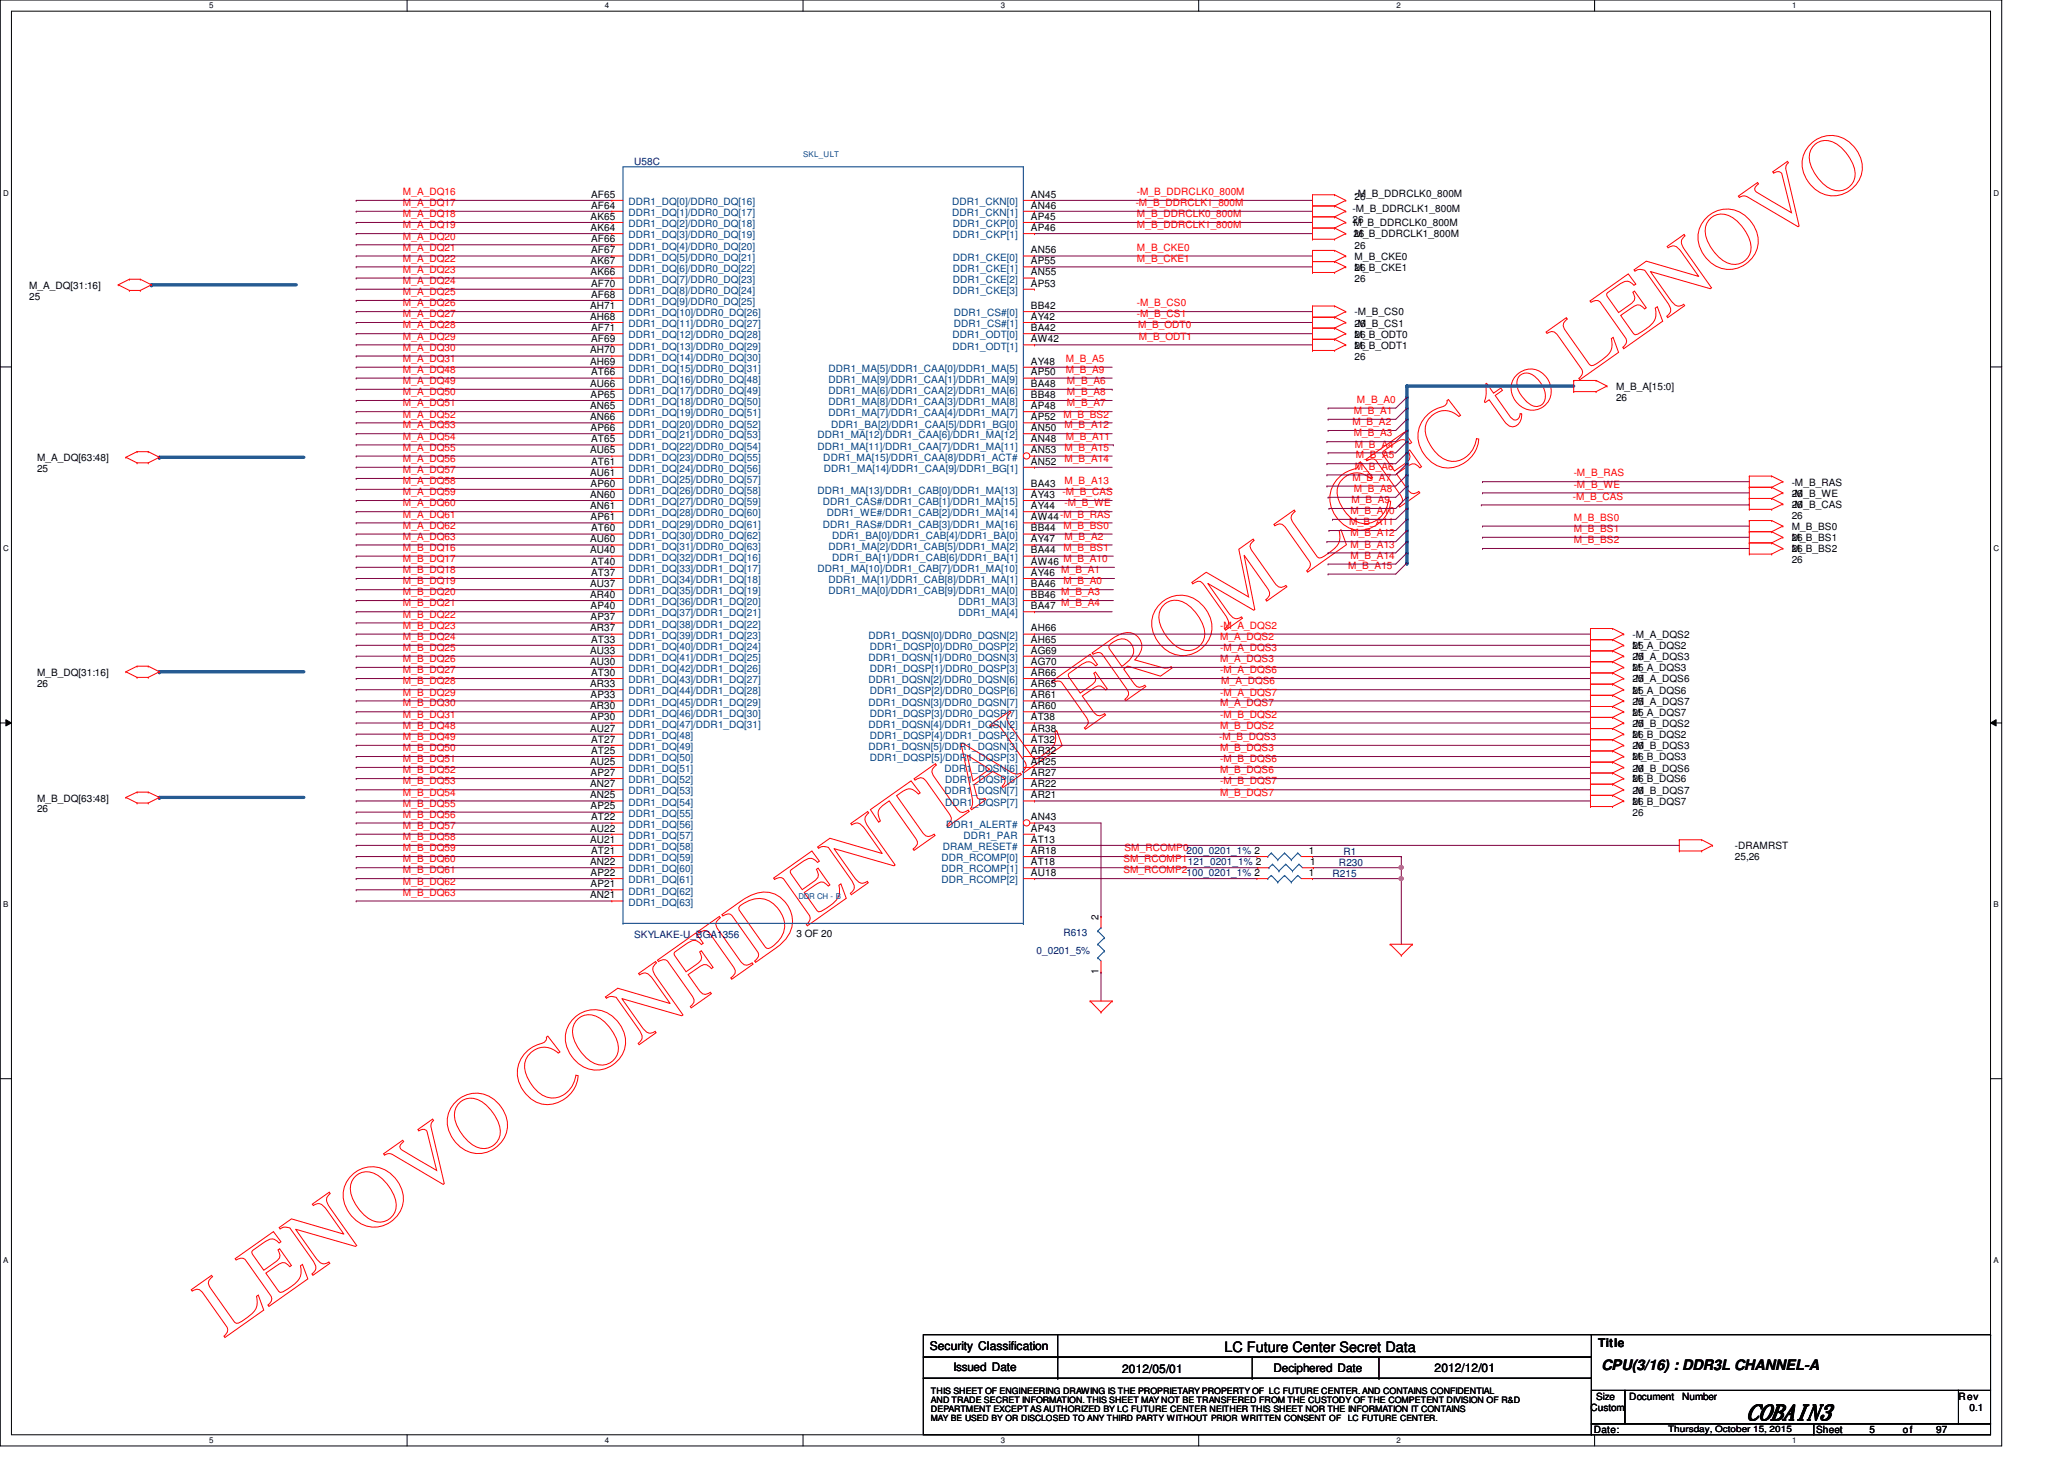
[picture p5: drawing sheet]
<svg xmlns="http://www.w3.org/2000/svg" width="297mm" height="210mm" viewBox="0 0 297 210" stroke-linecap="round" stroke-linejoin="round" font-family="sans-serif">
<defs><g id="words">
<text font-size="12.7" fill="#f00" x="32.2" y="192.5" transform="rotate(-35 32.2 192.5)">LENOVO CONFIDENTIAL FROM LCFC to LENOVO</text>
<text font-size="3.2" x="251.4" y="204.2">COBAIN3</text>
<g font-size="2.1">
<text x="176.2" y="194.4">LC Future Center Secret Data</text>
<text x="230.5" y="197.1">CPU(3/16) : DDR3L CHANNEL-A</text>
</g>
<g font-size="1.7">
<text x="133.8" y="194.3">Security Classification</text>
<text x="137.2" y="197.2">Issued Date</text>
<text x="161.5" y="197.5">2012/05/01</text>
<text x="183.3" y="197.4">Deciphered Date</text>
<text x="206.5" y="197.3">2012/12/01</text>
<text x="230" y="193.8">Title</text>
</g>
<g font-size="1.4" fill="#000080">
<text x="91.3" y="23.7">U58C</text>
<text x="192.7" y="124.6">R230</text>
<text x="193.3" y="123">R1</text>
<text x="170.8" y="126">100_0201_1% 2</text>
<text x="191.8" y="126.2">R215</text>
<text x="91.3" y="135">SKYLAKE-U_BGA1356</text>
<text x="149.2" y="137.2">0_0201_5%</text>
<text x="153" y="134.7">R613</text>
</g>
<g font-size="1.4" fill="#f00">
<text x="58" y="29.6">M_A_DQ17</text>
<text x="58" y="28.1">M_A_DQ16</text>
<text x="163.4" y="29.6">-M_B_DDRCLK1_800M</text>
<text x="163.6" y="28.1">-M_B_DDRCLK0_800M</text>
<text x="58" y="34.5">M_A_DQ20</text>
<text x="58" y="32.9">M_A_DQ19</text>
<text x="58" y="31.2">M_A_DQ18</text>
<text x="163.6" y="31.2">M_B_DDRCLK0_800M</text>
<text x="163.6" y="32.9">M_B_DDRCLK1_800M</text>
<text x="58" y="37.6">M_A_DQ22</text>
<text x="58" y="36.1">M_A_DQ21</text>
<text x="58" y="40.9">M_A_DQ24</text>
<text x="58" y="39.2">M_A_DQ23</text>
<text x="163.6" y="36.1">M_B_CKE0</text>
<text x="163.6" y="37.6">M_B_CKE1</text>
<text x="58" y="45.6">M_A_DQ27</text>
<text x="58" y="44.1">M_A_DQ26</text>
<text x="58" y="42.5">M_A_DQ25</text>
<text x="58" y="47.2">M_A_DQ28</text>
<text x="163.6" y="44.1">-M_B_CS0</text>
<text x="163.6" y="45.6">-M_B_CS1</text>
<text x="163.8" y="47.2">M_B_ODT0</text>
<text x="58" y="52.1">M_A_DQ31</text>
<text x="58" y="50.5">M_A_DQ30</text>
<text x="58" y="48.9">M_A_DQ29</text>
<text x="58" y="53.6">M_A_DQ48</text>
<text x="153.4" y="52.1">M_B_A5</text>
<text x="153.4" y="53.6">M_B_A9</text>
<text x="163.9" y="48.9">M_B_ODT1</text>
<text x="58" y="58.5">M_A_DQ51</text>
<text x="58" y="56.9">M_A_DQ50</text>
<text x="58" y="55.2">M_A_DQ49</text>
<text x="153.5" y="56.9">M_B_A8</text>
<text x="153.5" y="58.5">M_B_A7</text>
<text x="153.5" y="55.2">M_B_A6</text>
<text x="194.8" y="59.6">M_B_A1</text>
<text x="195.3" y="58">M_B_A0</text>
<text x="58" y="60.1">M_A_DQ52</text>
<text x="58" y="64.9">M_A_DQ55</text>
<text x="58" y="63.2">M_A_DQ54</text>
<text x="58" y="61.6">M_A_DQ53</text>
<text x="153" y="60.1">M_B_BS2</text>
<text x="153.2" y="61.6">M_B_A12</text>
<text x="153.2" y="64.9">M_B_A15</text>
<text x="153.4" y="63.2">M_B_A11</text>
<text x="194.6" y="61.2">M_B_A2</text>
<text x="194.8" y="62.8">M_B_A3</text>
<text x="195" y="64.4">M_B_A4</text>
<text x="195.1" y="66">M_B_A5</text>
<text x="58" y="68.1">M_A_DQ57</text>
<text x="58" y="66.5">M_A_DQ56</text>
<text x="58" y="71.2">M_A_DQ59</text>
<text x="58" y="69.6">M_A_DQ58</text>
<text x="152.9" y="71.2">-M_B_CAS</text>
<text x="153.2" y="69.6">M_B_A13</text>
<text x="153.2" y="66.5">M_B_A14</text>
<text x="194.6" y="69.2">M_B_A7</text>
<text x="194.8" y="70.8">M_B_A8</text>
<text x="195" y="67.6">M_B_A6</text>
<text x="226.4" y="71.9">-M_B_CAS</text>
<text x="226.5" y="70.1">-M_B_WE</text>
<text x="226.5" y="68.5">-M_B_RAS</text>
<text x="58" y="77.6">M_A_DQ63</text>
<text x="58" y="76.1">M_A_DQ62</text>
<text x="58" y="74.5">M_A_DQ61</text>
<text x="58" y="72.9">M_A_DQ60</text>
<text x="152.6" y="74.5">-M_B_RAS</text>
<text x="153" y="76.1">M_B_BS0</text>
<text x="153.2" y="77.6">M_B_A2</text>
<text x="153.2" y="72.9">-M_B_WE</text>
<text x="194.2" y="75.6">M_B_A11</text>
<text x="194.3" y="74">M_B_A10</text>
<text x="194.3" y="77.2">M_B_A12</text>
<text x="194.5" y="72.4">M_B_A9</text>
<text x="226.5" y="76.5">M_B_BS1</text>
<text x="226.5" y="74.9">M_B_BS0</text>
<text x="58" y="79.2">M_B_DQ16</text>
<text x="58" y="82.5">M_B_DQ18</text>
<text x="58" y="80.9">M_B_DQ17</text>
<text x="152.7" y="82.5">M_B_A1</text>
<text x="153" y="80.9">M_B_A10</text>
<text x="153" y="79.2">M_B_BS1</text>
<text x="194" y="81.8">M_B_A15</text>
<text x="194.3" y="80.4">M_B_A14</text>
<text x="194.3" y="78.8">M_B_A13</text>
<text x="226.5" y="78.1">M_B_BS2</text>
<text x="58" y="88.9">M_B_DQ22</text>
<text x="58" y="87.2">M_B_DQ21</text>
<text x="58" y="85.6">M_B_DQ20</text>
<text x="58" y="84.1">M_B_DQ19</text>
<text x="152.7" y="87.2">M_B_A4</text>
<text x="152.7" y="85.6">M_B_A3</text>
<text x="153" y="84.1">M_B_A0</text>
<text x="58" y="95.3">M_B_DQ26</text>
<text x="58" y="93.6">M_B_DQ25</text>
<text x="58" y="92.1">M_B_DQ24</text>
<text x="58" y="90.5">M_B_DQ23</text>
<text x="175.6" y="95.3">M_A_DQS3</text>
<text x="175.6" y="93.6">-M_A_DQS3</text>
<text x="175.6" y="90.5">-M_A_DQS2</text>
<text x="175.6" y="92.1">M_A_DQS2</text>
<text x="58" y="96.9">M_B_DQ27</text>
<text x="58" y="101.6">M_B_DQ30</text>
<text x="58" y="100.1">M_B_DQ29</text>
<text x="58" y="98.5">M_B_DQ28</text>
<text x="175.6" y="101.6">M_A_DQS7</text>
<text x="175.6" y="96.9">-M_A_DQS6</text>
<text x="175.6" y="100.1">-M_A_DQS7</text>
<text x="175.8" y="98.5">M_A_DQS6</text>
<text x="58" y="104.9">M_B_DQ48</text>
<text x="58" y="106.5">M_B_DQ49</text>
<text x="58" y="103.3">M_B_DQ31</text>
<text x="175.5" y="106.5">-M_B_DQS3</text>
<text x="175.6" y="103.3">-M_B_DQS2</text>
<text x="175.6" y="104.9">M_B_DQS2</text>
<text x="58" y="112.9">M_B_DQ53</text>
<text x="58" y="111.3">M_B_DQ52</text>
<text x="58" y="109.6">M_B_DQ51</text>
<text x="58" y="108.1">M_B_DQ50</text>
<text x="175.6" y="112.9">-M_B_DQS7</text>
<text x="175.6" y="109.6">-M_B_DQS6</text>
<text x="175.6" y="108.1">M_B_DQS3</text>
<text x="175.6" y="111.3">M_B_DQS6</text>
<text x="58" y="119.3">M_B_DQ57</text>
<text x="58" y="117.6">M_B_DQ56</text>
<text x="58" y="116.1">M_B_DQ55</text>
<text x="58" y="114.5">M_B_DQ54</text>
<text x="175.6" y="114.5">M_B_DQS7</text>
<text x="58" y="120.9">M_B_DQ58</text>
<text x="58" y="125.6">M_B_DQ61</text>
<text x="58" y="124.1">M_B_DQ60</text>
<text x="58" y="122.5">M_B_DQ59</text>
<text x="161.7" y="124.1">SM_RCOMP1121_0201_1%</text>
<text x="161.7" y="125.6">SM_RCOMP2</text>
<text x="161.8" y="122.5">SM_RCOMP0200_0201_1%</text>
<text x="58" y="128.9">M_B_DQ63</text>
<text x="58" y="127.3">M_B_DQ62</text>
</g>
<g font-size="1.4">
<text x="85.1" y="28.4">AF65</text>
<text x="148.4" y="28.4">AN45</text>
<text x="194.9" y="28.4">-M_B_DDRCLK0_800M</text>
<text x="194.9" y="28.7">26</text>
<text x="85" y="31.6">AK65</text>
<text x="85" y="33.2">AK64</text>
<text x="85.1" y="30">AF64</text>
<text x="85.1" y="34.8">AF66</text>
<text x="148.4" y="30">AN46</text>
<text x="148.4" y="31.6">AP45</text>
<text x="148.4" y="33.2">AP46</text>
<text x="194.6" y="30.5">-M_B_DDRCLK1_800M</text>
<text x="194.6" y="32.1">26</text>
<text x="194.8" y="32.6">M_B_DDRCLK0_800M</text>
<text x="194.8" y="34.2">26</text>
<text x="194.9" y="34.2">M_B_DDRCLK1_800M</text>
<text x="194.9" y="35.8">26</text>
<text x="4.2" y="41.5">M_A_DQ[31:16]</text>
<text x="85" y="38">AK67</text>
<text x="85" y="39.6">AK66</text>
<text x="85.1" y="36.4">AF67</text>
<text x="85.1" y="41.2">AF70</text>
<text x="148.4" y="36.4">AN56</text>
<text x="148.4" y="38">AP55</text>
<text x="148.4" y="39.6">AN55</text>
<text x="148.4" y="41.2">AP53</text>
<text x="194.9" y="37.4">M_B_CKE0</text>
<text x="194.9" y="39">26</text>
<text x="194.9" y="39">M_B_CKE1</text>
<text x="194.9" y="40.6">26</text>
<text x="4.2" y="43.1">25</text>
<text x="84.9" y="44.5">AH71</text>
<text x="84.9" y="46">AH68</text>
<text x="85.1" y="42.8">AF68</text>
<text x="85.1" y="47.6">AF71</text>
<text x="148.4" y="44.5">BB42</text>
<text x="148.4" y="46">AY42</text>
<text x="148.4" y="47.6">BA42</text>
<text x="194.9" y="47">-M_B_CS1</text>
<text x="194.9" y="45.4">-M_B_CS0</text>
<text x="194.9" y="47">26</text>
<text x="84.9" y="50.8">AH70</text>
<text x="84.9" y="52.5">AH69</text>
<text x="85.1" y="49.2">AF69</text>
<text x="148.4" y="52.5">AY48</text>
<text x="148.4" y="49.2">AW42</text>
<text x="194.9" y="48.6">26</text>
<text x="194.9" y="48.6">M_B_ODT0</text>
<text x="194.9" y="50.2">26</text>
<text x="194.9" y="50.2">M_B_ODT1</text>
<text x="194.9" y="51.8">26</text>
<text x="84.9" y="55.6">AU66</text>
<text x="84.9" y="58.8">AN65</text>
<text x="85" y="57.2">AP65</text>
<text x="85.1" y="54">AT66</text>
<text x="148.4" y="55.6">BA48</text>
<text x="148.4" y="58.8">AP48</text>
<text x="148.4" y="57.2">BB48</text>
<text x="148.4" y="54">AP50</text>
<text x="232.6" y="56.1">M_B_A[15:0]</text>
<text x="232.6" y="57.7">26</text>
<text x="84.9" y="60.5">AN66</text>
<text x="84.9" y="65.2">AU65</text>
<text x="85" y="62">AP66</text>
<text x="85.1" y="63.6">AT65</text>
<text x="148.4" y="60.5">AP52</text>
<text x="148.4" y="63.6">AN48</text>
<text x="148.4" y="62">AN50</text>
<text x="148.4" y="65.2">AN53</text>
<text x="5.3" y="66.3">M_A_DQ[63:48]</text>
<text x="5.3" y="67.9">25</text>
<text x="84.9" y="68.5">AU61</text>
<text x="84.9" y="71.6">AN60</text>
<text x="85" y="70">AP60</text>
<text x="85.1" y="66.8">AT61</text>
<text x="148.4" y="71.6">AY43</text>
<text x="148.4" y="70">BA43</text>
<text x="148.4" y="66.8">AN52</text>
<text x="257.8" y="71.5">-M_B_WE</text>
<text x="257.8" y="69.9">-M_B_RAS</text>
<text x="257.8" y="71.5">26</text>
<text x="84.9" y="73.2">AN61</text>
<text x="85" y="74.8">AP61</text>
<text x="85.1" y="76.5">AT60</text>
<text x="148.4" y="76.5">BB44</text>
<text x="148.4" y="74.8">AW44</text>
<text x="148.4" y="73.2">AY44</text>
<text x="257.8" y="73.1">-M_B_CAS</text>
<text x="257.8" y="74.6">26</text>
<text x="257.8" y="73.1">26</text>
<text x="257.8" y="77.9">M_B_BS1</text>
<text x="257.8" y="76.2">M_B_BS0</text>
<text x="257.8" y="77.9">26</text>
<text x="84.9" y="78">AU60</text>
<text x="84.9" y="79.6">AU40</text>
<text x="85.1" y="81.2">AT40</text>
<text x="85.1" y="82.8">AT37</text>
<text x="148.4" y="79.6">BA44</text>
<text x="148.4" y="82.8">AY46</text>
<text x="148.4" y="81.2">AW46</text>
<text x="148.4" y="78">AY47</text>
<text x="257.8" y="79.5">M_B_BS2</text>
<text x="257.8" y="81.1">26</text>
<text x="257.8" y="79.5">26</text>
<text x="84.9" y="84.5">AU37</text>
<text x="84.9" y="86">AR40</text>
<text x="85" y="87.6">AP40</text>
<text x="85" y="89.2">AP37</text>
<text x="148.4" y="84.5">BA46</text>
<text x="148.4" y="86">BB46</text>
<text x="148.4" y="87.6">BA47</text>
<text x="84.9" y="90.8">AR37</text>
<text x="84.9" y="94">AU33</text>
<text x="84.9" y="95.6">AU30</text>
<text x="85.1" y="92.5">AT33</text>
<text x="148.4" y="90.8">AH66</text>
<text x="148.4" y="94">AG69</text>
<text x="148.4" y="92.5">AH65</text>
<text x="148.4" y="95.6">AG70</text>
<text x="234.9" y="91.8">-M_A_DQS2</text>
<text x="234.9" y="93.4">25</text>
<text x="234.9" y="93.4">M_A_DQS2</text>
<text x="234.9" y="95">25</text>
<text x="234.9" y="95">-M_A_DQS3</text>
<text x="5.3" y="97.2">M_B_DQ[31:16]</text>
<text x="5.3" y="98.8">26</text>
<text x="84.9" y="98.8">AR33</text>
<text x="85" y="100.5">AP33</text>
<text x="85.1" y="97.2">AT30</text>
<text x="148.4" y="97.2">AR66</text>
<text x="148.4" y="100.5">AR61</text>
<text x="148.4" y="98.8">AR65</text>
<text x="234.9" y="96.6">25</text>
<text x="234.9" y="98.2">-M_A_DQS6</text>
<text x="234.9" y="99.8">25</text>
<text x="234.9" y="101.4">-M_A_DQS7</text>
<text x="234.9" y="96.6">M_A_DQS3</text>
<text x="234.9" y="98.2">25</text>
<text x="234.9" y="99.8">M_A_DQS6</text>
<text x="234.9" y="101.4">25</text>
<text x="84.9" y="102">AR30</text>
<text x="84.9" y="105.2">AU27</text>
<text x="85" y="103.6">AP30</text>
<text x="85.1" y="106.8">AT27</text>
<text x="148.4" y="103.6">AT38</text>
<text x="148.4" y="106.8">AT32</text>
<text x="148.4" y="102">AR60</text>
<text x="148.4" y="105.2">AR38</text>
<text x="234.9" y="104.6">-M_B_DQS2</text>
<text x="234.9" y="106.2">26</text>
<text x="234.9" y="106.2">M_B_DQS2</text>
<text x="234.9" y="107.8">26</text>
<text x="234.9" y="107.8">-M_B_DQS3</text>
<text x="234.9" y="103">25</text>
<text x="234.9" y="103">M_A_DQS7</text>
<text x="234.9" y="104.6">25</text>
<text x="84.9" y="110">AU25</text>
<text x="84.9" y="113.2">AN27</text>
<text x="85" y="111.6">AP27</text>
<text x="85.1" y="108.5">AT25</text>
<text x="148.4" y="110">AR25</text>
<text x="148.4" y="113.2">AR22</text>
<text x="148.4" y="108.5">AR32</text>
<text x="148.4" y="111.6">AR27</text>
<text x="234.9" y="109.4">26</text>
<text x="234.9" y="111">-M_B_DQS6</text>
<text x="234.9" y="112.6">26</text>
<text x="234.9" y="109.4">M_B_DQS3</text>
<text x="234.9" y="111">26</text>
<text x="234.9" y="112.6">M_B_DQS6</text>
<text x="5.3" y="115.3">M_B_DQ[63:48]</text>
<text x="5.3" y="116.9">26</text>
<text x="84.9" y="114.9">AN25</text>
<text x="84.9" y="119.6">AU22</text>
<text x="85" y="116.5">AP25</text>
<text x="85.1" y="118">AT22</text>
<text x="148.4" y="118">AN43</text>
<text x="148.4" y="119.6">AP43</text>
<text x="148.4" y="114.9">AR21</text>
<text x="234.9" y="114.2">-M_B_DQS7</text>
<text x="234.9" y="115.8">26</text>
<text x="234.9" y="114.2">26</text>
<text x="234.9" y="115.8">M_B_DQS7</text>
<text x="234.9" y="117.4">26</text>
<text x="84.9" y="121.2">AU21</text>
<text x="84.9" y="124.5">AN22</text>
<text x="85.1" y="122.9">AT21</text>
<text x="148.4" y="122.9">AR18</text>
<text x="148.4" y="124.5">AT18</text>
<text x="148.4" y="121.2">AT13</text>
<text x="180.5" y="122.9">2</text>
<text x="180.7" y="124.5">2</text>
<text x="188.4" y="122.9">1</text>
<text x="188.5" y="124.5">1</text>
<text x="249.7" y="122.2">-DRAMRST</text>
<text x="249.7" y="123.8">25,26</text>
<text x="84.9" y="129.2">AN21</text>
<text x="85" y="126">AP22</text>
<text x="85" y="127.6">AP21</text>
<text x="148.4" y="126">AU18</text>
<text x="188.4" y="126">1</text>
<text x="114.6" y="134.8">3 OF 20</text>
<text x="158.1" y="132.4" transform="rotate(-90 158.1 132.4)">2</text>
<text x="158.1" y="140.2" transform="rotate(-90 158.1 140.2)">1</text>
<text x="228.9" y="203">Custom</text>
<text x="229.7" y="201.4">Size</text>
<text x="234.5" y="201.4">Document</text>
<text x="242.1" y="201.4">Number</text>
<text x="281.9" y="201.4">Rev</text>
<text x="283.5" y="203">0.1</text>
<text x="229.4" y="206.2">Date:</text>
<text x="261.4" y="206.2">Sheet</text>
<text x="269" y="206.2">5</text>
<text x="273.9" y="206.2">of</text>
<text x="278.6" y="206.2">97</text>
</g>
<g font-size="1.4" fill="#004080">
<text x="90.5" y="29.5">DDR1_DQ[0]/DDR0_DQ[16]</text>
<text x="137" y="29.5">DDR1_CKN[0]</text>
<text x="90.5" y="31.1">DDR1_DQ[1]/DDR0_DQ[17]</text>
<text x="90.5" y="32.7">DDR1_DQ[2]/DDR0_DQ[18]</text>
<text x="90.5" y="34.3">DDR1_DQ[3]/DDR0_DQ[19]</text>
<text x="90.5" y="35.9">DDR1_DQ[4]/DDR0_DQ[20]</text>
<text x="137" y="31.1">DDR1_CKN[1]</text>
<text x="137.1" y="32.7">DDR1_CKP[0]</text>
<text x="137.1" y="34.3">DDR1_CKP[1]</text>
<text x="90.5" y="37.5">DDR1_DQ[5]/DDR0_DQ[21]</text>
<text x="90.5" y="39.1">DDR1_DQ[6]/DDR0_DQ[22]</text>
<text x="90.5" y="40.7">DDR1_DQ[7]/DDR0_DQ[23]</text>
<text x="137.1" y="37.5">DDR1_CKE[0]</text>
<text x="137.1" y="39.1">DDR1_CKE[1]</text>
<text x="137.1" y="40.7">DDR1_CKE[2]</text>
<text x="90.5" y="42.3">DDR1_DQ[8]/DDR0_DQ[24]</text>
<text x="90.5" y="43.9">DDR1_DQ[9]/DDR0_DQ[25]</text>
<text x="90.5" y="45.5">DDR1_DQ[10]/DDR0_DQ[26]</text>
<text x="90.5" y="47.1">DDR1_DQ[11]/DDR0_DQ[27]</text>
<text x="137.1" y="42.3">DDR1_CKE[3]</text>
<text x="137.3" y="45.5">DDR1_CS#[0]</text>
<text x="137.3" y="47.1">DDR1_CS#[1]</text>
<text x="90.5" y="48.7">DDR1_DQ[12]/DDR0_DQ[28]</text>
<text x="90.5" y="50.3">DDR1_DQ[13]/DDR0_DQ[29]</text>
<text x="90.5" y="51.9">DDR1_DQ[14]/DDR0_DQ[30]</text>
<text x="90.5" y="53.5">DDR1_DQ[15]/DDR0_DQ[31]</text>
<text x="119.2" y="53.5">DDR1_MA[5]/DDR1_CAA[0]/DDR1_MA[5]</text>
<text x="137.1" y="48.7">DDR1_ODT[0]</text>
<text x="137.1" y="50.3">DDR1_ODT[1]</text>
<text x="90.5" y="55.1">DDR1_DQ[16]/DDR0_DQ[48]</text>
<text x="90.5" y="56.7">DDR1_DQ[17]/DDR0_DQ[49]</text>
<text x="90.5" y="58.3">DDR1_DQ[18]/DDR0_DQ[50]</text>
<text x="90.5" y="59.9">DDR1_DQ[19]/DDR0_DQ[51]</text>
<text x="119.2" y="56.7">DDR1_MA[6]/DDR1_CAA[2]/DDR1_MA[6]</text>
<text x="119.2" y="59.9">DDR1_MA[7]/DDR1_CAA[4]/DDR1_MA[7]</text>
<text x="119.2" y="58.3">DDR1_MA[8]/DDR1_CAA[3]/DDR1_MA[8]</text>
<text x="119.2" y="55.1">DDR1_MA[9]/DDR1_CAA[1]/DDR1_MA[9]</text>
<text x="90.5" y="61.5">DDR1_DQ[20]/DDR0_DQ[52]</text>
<text x="90.5" y="63.1">DDR1_DQ[21]/DDR0_DQ[53]</text>
<text x="90.5" y="64.7">DDR1_DQ[22]/DDR0_DQ[54]</text>
<text x="117.6" y="64.7">DDR1_MA[11]/DDR1_CAA[7]/DDR1_MA[11]</text>
<text x="117.6" y="63.1">DDR1_MA[12]/DDR1_CAA[6]/DDR1_MA[12]</text>
<text x="119.6" y="61.5">DDR1_BA[2]/DDR1_CAA[5]/DDR1_BG[0]</text>
<text x="90.5" y="66.3">DDR1_DQ[23]/DDR0_DQ[55]</text>
<text x="90.5" y="67.9">DDR1_DQ[24]/DDR0_DQ[56]</text>
<text x="90.5" y="69.5">DDR1_DQ[25]/DDR0_DQ[57]</text>
<text x="90.5" y="71.1">DDR1_DQ[26]/DDR0_DQ[58]</text>
<text x="117.6" y="71.1">DDR1_MA[13]/DDR1_CAB[0]/DDR1_MA[13]</text>
<text x="118.5" y="66.3">DDR1_MA[15]/DDR1_CAA[8]/DDR1_ACT#</text>
<text x="118.6" y="67.9">DDR1_MA[14]/DDR1_CAA[9]/DDR1_BG[1]</text>
<text x="90.5" y="72.7">DDR1_DQ[27]/DDR0_DQ[59]</text>
<text x="90.5" y="74.3">DDR1_DQ[28]/DDR0_DQ[60]</text>
<text x="90.5" y="75.9">DDR1_DQ[29]/DDR0_DQ[61]</text>
<text x="90.5" y="77.5">DDR1_DQ[30]/DDR0_DQ[62]</text>
<text x="118.4" y="72.7">DDR1_CAS#/DDR1_CAB[1]/DDR1_MA[15]</text>
<text x="118.4" y="75.9">DDR1_RAS#/DDR1_CAB[3]/DDR1_MA[16]</text>
<text x="119" y="74.3">DDR1_WE#/DDR1_CAB[2]/DDR1_MA[14]</text>
<text x="119.8" y="77.5">DDR1_BA[0]/DDR1_CAB[4]/DDR1_BA[0]</text>
<text x="90.5" y="79.1">DDR1_DQ[31]/DDR0_DQ[63]</text>
<text x="90.5" y="80.7">DDR1_DQ[32]/DDR1_DQ[16]</text>
<text x="90.5" y="82.3">DDR1_DQ[33]/DDR1_DQ[17]</text>
<text x="90.5" y="83.9">DDR1_DQ[34]/DDR1_DQ[18]</text>
<text x="117.6" y="82.3">DDR1_MA[10]/DDR1_CAB[7]/DDR1_MA[10]</text>
<text x="119.2" y="83.9">DDR1_MA[1]/DDR1_CAB[8]/DDR1_MA[1]</text>
<text x="119.2" y="79.1">DDR1_MA[2]/DDR1_CAB[5]/DDR1_MA[2]</text>
<text x="119.8" y="80.7">DDR1_BA[1]/DDR1_CAB[6]/DDR1_BA[1]</text>
<text x="90.5" y="85.5">DDR1_DQ[35]/DDR1_DQ[19]</text>
<text x="90.5" y="87.1">DDR1_DQ[36]/DDR1_DQ[20]</text>
<text x="90.5" y="88.7">DDR1_DQ[37]/DDR1_DQ[21]</text>
<text x="119.2" y="85.5">DDR1_MA[0]/DDR1_CAB[9]/DDR1_MA[0]</text>
<text x="137.9" y="87.1">DDR1_MA[3]</text>
<text x="137.9" y="88.7">DDR1_MA[4]</text>
<text x="90.5" y="90.3">DDR1_DQ[38]/DDR1_DQ[22]</text>
<text x="90.5" y="91.9">DDR1_DQ[39]/DDR1_DQ[23]</text>
<text x="90.5" y="93.5">DDR1_DQ[40]/DDR1_DQ[24]</text>
<text x="90.5" y="95.1">DDR1_DQ[41]/DDR1_DQ[25]</text>
<text x="125" y="91.9">DDR1_DQSN[0]/DDR0_DQSN[2]</text>
<text x="125" y="95.1">DDR1_DQSN[1]/DDR0_DQSN[3]</text>
<text x="125.2" y="93.5">DDR1_DQSP[0]/DDR0_DQSP[2]</text>
<text x="90.5" y="96.7">DDR1_DQ[42]/DDR1_DQ[26]</text>
<text x="90.5" y="98.3">DDR1_DQ[43]/DDR1_DQ[27]</text>
<text x="90.5" y="99.9">DDR1_DQ[44]/DDR1_DQ[28]</text>
<text x="90.5" y="101.5">DDR1_DQ[45]/DDR1_DQ[29]</text>
<text x="125" y="98.3">DDR1_DQSN[2]/DDR0_DQSN[6]</text>
<text x="125" y="101.5">DDR1_DQSN[3]/DDR0_DQSN[7]</text>
<text x="125.2" y="96.7">DDR1_DQSP[1]/DDR0_DQSP[3]</text>
<text x="125.2" y="99.9">DDR1_DQSP[2]/DDR0_DQSP[6]</text>
<text x="90.5" y="103.1">DDR1_DQ[46]/DDR1_DQ[30]</text>
<text x="90.5" y="104.7">DDR1_DQ[47]/DDR1_DQ[31]</text>
<text x="90.5" y="106.3">DDR1_DQ[48]</text>
<text x="90.5" y="107.9">DDR1_DQ[49]</text>
<text x="125" y="104.7">DDR1_DQSN[4]/DDR1_DQSN[2]</text>
<text x="125" y="107.9">DDR1_DQSN[5]/DDR1_DQSN[3]</text>
<text x="125.2" y="103.1">DDR1_DQSP[3]/DDR0_DQSP[7]</text>
<text x="125.2" y="106.3">DDR1_DQSP[4]/DDR1_DQSP[2]</text>
<text x="90.5" y="109.5">DDR1_DQ[50]</text>
<text x="90.5" y="111.1">DDR1_DQ[51]</text>
<text x="90.5" y="112.7">DDR1_DQ[52]</text>
<text x="125.2" y="109.5">DDR1_DQSP[5]/DDR1_DQSP[3]</text>
<text x="135.9" y="111.1">DDR1_DQSN[6]</text>
<text x="136" y="112.7">DDR1_DQSP[6]</text>
<text x="90.5" y="114.3">DDR1_DQ[53]</text>
<text x="90.5" y="115.9">DDR1_DQ[54]</text>
<text x="90.5" y="117.5">DDR1_DQ[55]</text>
<text x="90.5" y="119.1">DDR1_DQ[56]</text>
<text x="135.9" y="114.3">DDR1_DQSN[7]</text>
<text x="136" y="115.9">DDR1_DQSP[7]</text>
<text x="136.2" y="119.1">DDR1_ALERT#</text>
<text x="90.5" y="120.7">DDR1_DQ[57]</text>
<text x="90.5" y="122.3">DDR1_DQ[58]</text>
<text x="90.5" y="123.9">DDR1_DQ[59]</text>
<text x="90.5" y="125.5">DDR1_DQ[60]</text>
<text x="135.5" y="123.9">DDR_RCOMP[0]</text>
<text x="135.5" y="125.5">DDR_RCOMP[1]</text>
<text x="135.7" y="122.3">DRAM_RESET#</text>
<text x="138.7" y="120.7">DDR1_PAR</text>
<text x="90.5" y="127.1">DDR1_DQ[61]</text>
<text x="90.5" y="128.7">DDR1_DQ[62]</text>
<text x="90.5" y="130.3">DDR1_DQ[63]</text>
<text x="135.5" y="127.1">DDR_RCOMP[2]</text>
</g>
<g font-size="1.3">
<text x="134" y="200.6">THIS SHEET OF ENGINEERING DRAWING IS THE PROPRIETARY PROPERTY OF LC FUTURE CENTER. AND CONTAINS CONFIDENTIAL</text>
<text x="134" y="201.9">AND TRADE SECRET INFORMATION. THIS SHEET MAY NOT BE TRANSFERED FROM THE CUSTODY OF THE COMPETENT DIVISION OF R&amp;D</text>
<text x="134" y="203.2">DEPARTMENT EXCEPT AS AUTHORIZED BY LC FUTURE CENTER NEITHER THIS SHEET NOR THE INFORMATION IT CONTAINS</text>
<text x="240.1" y="206">Thursday, October 15, 2015</text>
</g>
<g font-size="1.2">
<text x="134" y="204.5">MAY BE USED BY OR DISCLOSED TO ANY THIRD PARTY WITHOUT PRIOR WRITTEN CONSENT OF</text>
<text x="194" y="204.5">LC FUTURE CENTER.</text>
</g>
<g font-size="1.1">
<text x="30.1" y="1.1">5</text>
<text x="87" y="1.1">4</text>
<text x="144" y="1.1">3</text>
<text x="201" y="1.1">2</text>
<text x="257.9" y="1.1">1</text>
<text x=".5" y="28.2">D</text>
<text x="286.9" y="28.2">D</text>
<text x=".5" y="79.3">C</text>
<text x="286.9" y="79.3">C</text>
<text x=".5" y="130.6">B</text>
<text x="286.9" y="130.6">B</text>
<text x=".5" y="181.7">A</text>
<text x="286.9" y="181.7">A</text>
<text x="30.1" y="207.6">5</text>
<text x="87" y="207.6">4</text>
<text x="144" y="207.6">3</text>
<text x="201" y="207.6">2</text>
<text x="257.9" y="207.6">1</text>
</g>
<g font-size="1.1" fill="#00f">
<text x="115.6" y="22.6">SKL_ULT</text>
<text x="114.9" y="129.3">DDR CH - B</text>
</g>
</g></defs>
<path d="M0 0h288.1v208h-288.1zM1.6 1.6h284.9v204.8h-284.9z" fill="none" stroke="#000" stroke-width=".14"/>
<g fill="#fff">
<path d="M30.1 .2h.6v1.2h-.6z"/>
<path d="M30.1 206.6h.6v1.2h-.6z"/>
</g>
<path d="M58.6 0v1.6M58.6 206.4v1.6" fill="none" stroke="#000" stroke-width=".14"/>
<g fill="#fff">
<path d="M87 .2h.6v1.2h-.6z"/>
<path d="M87 206.6h.6v1.2h-.6z"/>
</g>
<path d="M115.6 0v1.6M115.6 206.4v1.6" fill="none" stroke="#000" stroke-width=".14"/>
<g fill="#fff">
<path d="M144 .2h.6v1.2h-.6z"/>
<path d="M144 206.6h.6v1.2h-.6z"/>
</g>
<path d="M172.5 0v1.6M172.5 206.4v1.6" fill="none" stroke="#000" stroke-width=".14"/>
<g fill="#fff">
<path d="M201 .2h.5v1.2h-.5z"/>
<path d="M201 206.6h.5v1.2h-.5z"/>
</g>
<path d="M229.5 0v1.6M229.5 206.4v1.6" fill="none" stroke="#000" stroke-width=".14"/>
<g fill="#fff">
<path d="M257.9 .2h.6v1.2h-.6z"/>
<path d="M257.9 206.6h.6v1.2h-.6z"/>
<path d="M.5 27.2h.7v1.2h-.7z"/>
<path d="M286.9 27.2h.8v1.2h-.8z"/>
<path d="M.5 78.4h.7v1.1h-.7z"/>
<path d="M286.9 78.4h.8v1.1h-.8z"/>
</g>
<path d="M0 52.8h1.6M286.5 52.8h1.6" fill="none" stroke="#000" stroke-width=".14"/>
<g fill="#fff">
<path d="M.5 129.6h.7v1.2h-.7z"/>
<path d="M286.9 129.6h.7v1.2h-.7z"/>
</g>
<path d="M0 104h1.6M.8 103.5l.8 .5-.8 .4zM286.5 104l.8-.5v.9zM286.5 104h1.6" fill="none" stroke="#000" stroke-width=".14"/>
<path d="M.8 103.5l.8 .5-.8 .4zM286.5 104l.8-.5v.9z" fill="#000"/>
<g fill="#fff">
<path d="M.5 180.8h.7v1.1h-.7z"/>
<path d="M286.9 180.8h.7v1.1h-.7z"/>
</g>
<path d="M0 155.2h1.6M286.5 155.2h1.6" fill="none" stroke="#000" stroke-width=".14"/>
<g fill="none" stroke="#800040" stroke-width=".14">
<path d="M148.9 75.2h.1M148.9 75.2h11.2M148.9 99.2h.1M148.9 96h.1M148.9 99.2h80M148.9 96h80M148.9 94.4h80M228.9 94.4h.1M148.9 113.6h.1M148.9 102.4h.1M148.9 110.4h.1M148.9 107.2h.1"/>
<path d="M148.9 104h.1M148.9 113.6h80M148.9 102.4h80M148.9 110.4h80M148.9 107.2h80M148.9 104h80"/>
</g>
<path d="M22.9 114.7h20.8" fill="none" stroke="#00f" stroke-width=".47"/>
<circle cx="22.9" cy="114.7" r=".23" fill="#00f"/>
<g fill="none" stroke="#800040" stroke-width=".14">
<path d="M148.9 28.8h.1M148.9 32h.1M148.9 30.4h.1M148.9 33.6h.1M148.9 36.8h.1M148.9 38.4h.1M148.9 28.8h40M148.9 32h40M148.9 30.4h40M148.9 33.6h40M148.9 36.8h40M148.9 38.4h40"/>
<path d="M148.9 44.8h.1M148.9 46.4h.1M148.9 48h.1M148.9 57.6h.1M148.9 59.2h.1M148.9 52.8h.1M148.9 54.4h.1M148.9 44.8h40M148.9 46.4h40M148.9 48h40M148.9 57.6h11.2M148.9 59.2h11.2"/>
<path d="M148.9 56h11.2M148.9 52.8h11.2M148.9 54.4h11.2M160.1 56h.1M148.9 62.4h.1M148.9 70.4h.1M148.9 78.4h.1M148.9 60.8h.1M148.9 62.4h11.2M148.9 64h11.3M148.9 70.4h11.2M148.9 78.4h11.2"/>
<path d="M148.9 60.8h11.2M160.2 64h.1M148.9 83.2h.1M148.9 81.6h.1M148.9 84.8h.1M148.9 80h.1M148.9 83.2h11.5M148.9 81.6h11.5M148.9 84.8h11.3M148.9 80h11.3M51.3 105.6h.1M51.3 113.6h.1"/>
<path d="M51.3 112h.1M51.3 110.4h.1M51.3 108.8h.1M51.3 107.2h.1M51.3 118.4h.1M51.3 116.8h.1M51.3 115.2h.1M51.3 105.6h36.7M51.3 113.6h36.7M51.3 112h36.7M51.3 110.4h36.7M51.3 108.8h36.7"/>
<path d="M51.3 107.2h36.7M51.3 118.4h36.7M51.3 116.8h36.7M51.3 115.2h36.7M51.3 121.6h.1M51.3 120h.1M51.3 129.6h.1M51.3 128h.1M51.3 126.4h.1M51.3 124.8h.1M51.3 123.2h.1M51.3 121.6h36.7"/>
<path d="M51.3 120h36.7M51.3 129.6h36.7M51.3 128h36.7M51.3 126.4h36.7M51.3 124.8h36.7M51.3 123.2h36.7"/>
</g>
<path d="M202.5 77.9v1.6" fill="none" stroke="#00f" stroke-width=".47"/>
<circle cx="202.5" cy="77.9" r=".23" fill="#00f"/>
<path d="M202.5 60.3v1.6" fill="none" stroke="#00f" stroke-width=".47"/>
<circle cx="202.5" cy="60.3" r=".23" fill="#00f"/>
<path d="M202.5 61.9v1.6" fill="none" stroke="#00f" stroke-width=".47"/>
<circle cx="202.5" cy="61.9" r=".23" fill="#00f"/>
<path d="M148.9 65.6h.1M148.9 67.2h.1M148.9 65.6h11.2M148.9 67.2h11.2" fill="none" stroke="#800040" stroke-width=".14"/>
<path d="M202.5 55.5v1.6" fill="none" stroke="#00f" stroke-width=".47"/>
<circle cx="202.5" cy="55.5" r=".23" fill="#00f"/>
<path d="M202.5 57.1v1.6" fill="none" stroke="#00f" stroke-width=".47"/>
<circle cx="202.5" cy="57.1" r=".23" fill="#00f"/>
<path d="M202.5 58.7v1.6" fill="none" stroke="#00f" stroke-width=".47"/>
<circle cx="202.5" cy="58.7" r=".23" fill="#00f"/>
<path d="M202.5 74.7v1.6" fill="none" stroke="#00f" stroke-width=".47"/>
<circle cx="202.5" cy="74.7" r=".23" fill="#00f"/>
<path d="M202.5 76.3v1.6" fill="none" stroke="#00f" stroke-width=".47"/>
<circle cx="202.5" cy="76.3" r=".23" fill="#00f"/>
<path d="M202.5 73.2v1.5" fill="none" stroke="#00f" stroke-width=".47"/>
<circle cx="202.5" cy="73.2" r=".23" fill="#00f"/>
<path d="M202.5 68.3v1.6" fill="none" stroke="#00f" stroke-width=".47"/>
<circle cx="202.5" cy="68.3" r=".23" fill="#00f"/>
<path d="M202.5 63.5v1.7" fill="none" stroke="#00f" stroke-width=".47"/>
<circle cx="202.5" cy="63.5" r=".23" fill="#00f"/>
<path d="M202.5 66.7v1.6" fill="none" stroke="#00f" stroke-width=".47"/>
<circle cx="202.5" cy="66.7" r=".23" fill="#00f"/>
<path d="M191.1 82.6h.1M191.1 82.6h9.8" fill="none" stroke="#800040" stroke-width=".14"/>
<path d="M202.5 81v.2" fill="none" stroke="#00f" stroke-width=".47"/>
<circle cx="202.5" cy="81" r=".23" fill="#00f"/>
<g fill="none" stroke="#800040" stroke-width=".14">
<path d="M191.1 58.7h.1M191.1 58.7h9.8M148.9 73.6h.1M148.9 73.6h11.2M191 69.9h.1M191 68.3h.1M191 63.5h.1M191 69.9h9.9M191 68.3h9.9M191 63.5h9.9M191.1 65.2h.1M191.1 61.9h.1"/>
<path d="M191.1 60.3h.1M191.1 71.5h.1M191.1 65.2h9.8M191.1 61.9h9.8M191.1 60.3h9.8M191.1 71.5h9.8M191.3 76.3h.1M191.3 73.2h.1M191.3 76.3h9.6M191.3 73.2h9.6M191.8 74.7h.1M191.8 74.7h9.1"/>
</g>
<path d="M202.5 79.5v1.5" fill="none" stroke="#00f" stroke-width=".47"/>
<circle cx="202.5" cy="79.5" r=".23" fill="#00f"/>
<path d="M148.9 72h.1M148.9 72h11.2M191 77.9h.1M191 66.7h.1M191 77.9h9.9M191 66.7h9.9M191.1 79.5h.1M191.1 79.5h9.8M191.1 81.2h.1M191.1 81.2h9.8" fill="none" stroke="#800040" stroke-width=".14"/>
<path d="M202.5 55.5h24" fill="none" stroke="#00f" stroke-width=".47"/>
<circle cx="202.5" cy="55.5" r=".23" fill="#00f"/>
<path d="M202.5 65.2v1.5" fill="none" stroke="#00f" stroke-width=".47"/>
<circle cx="202.5" cy="65.2" r=".23" fill="#00f"/>
<path d="M202.5 69.9v1.6" fill="none" stroke="#00f" stroke-width=".47"/>
<circle cx="202.5" cy="69.9" r=".23" fill="#00f"/>
<path d="M202.5 71.5v1.7" fill="none" stroke="#00f" stroke-width=".47"/>
<circle cx="202.5" cy="71.5" r=".23" fill="#00f"/>
<g fill="none" stroke="#800040" stroke-width=".14">
<path d="M148.9 76.8h.1M148.9 76.8h11.2M213.2 72.6h.1M213.4 78.9h.1M213.4 77.3h.1M213.4 70.9h.1M213.4 69.3h.1M213.4 75.7h.1M213.4 78.9h38.4M213.4 77.3h38.4M213.4 70.9h38.4M213.4 69.3h38.4"/>
<path d="M213.4 75.7h38.4M251.8 72.5h.1M251.8 72.5v.1h-38.6M148.9 91.2h.1M148.9 92.8h.1M148.9 97.6h.1M148.9 91.2h80M148.9 92.8h80M148.9 97.6h80M148.9 100.8h.1M148.9 105.6h.1M148.9 112h.1"/>
<path d="M148.9 115.2h.1M148.9 100.8h80M148.9 105.6h80M148.9 108.8h80M148.9 112h80M148.9 115.2h80M228.9 108.8h.1M188.9 123.2h.1M188.9 123.2h12.8M189 124.8h.1M189 124.8h12.7"/>
</g>
<circle cx="201.7" cy="124.8" r=".31" fill="#f0f"/>
<circle cx="201.7" cy="124.8" r=".31" fill="none" stroke="#f0f" stroke-width=".14"/>
<path d="M188.9 126.4h.1M188.9 126.4h12.8M201.7 124.8h.1M201.7 123.2h.1M201.7 126.4h.1M201.7 123.2v12.6" fill="none" stroke="#800040" stroke-width=".14"/>
<circle cx="201.7" cy="126.4" r=".31" fill="#f0f"/>
<circle cx="201.7" cy="126.4" r=".31" fill="none" stroke="#f0f" stroke-width=".14"/>
<path d="M148.9 88h.1M148.9 86.4h.1M148.9 88h11.2M148.9 86.4h11.3M148.9 123.2h.1M148.9 124.8h.1M148.9 126.4h.1M148.9 121.6h.1M148.9 123.2h32M148.9 124.8h32.1M148.9 126.4h32M148.9 121.6h92.8" fill="none" stroke="#800040" stroke-width=".14"/>
<path d="M22.9 96.6h20.8" fill="none" stroke="#00f" stroke-width=".47"/>
<circle cx="22.9" cy="96.6" r=".23" fill="#00f"/>
<g fill="none" stroke="#800040" stroke-width=".14">
<path d="M51.3 30.4h.1M51.3 28.8h.1M51.3 38.4h.1M51.3 36.8h.1M51.3 35.2h.1M51.3 33.6h.1M51.3 32h.1M51.3 30.4h36.7M51.3 28.8h36.7M51.3 38.4h36.7M51.3 36.8h36.7M51.3 35.2h36.7"/>
<path d="M51.3 33.6h36.7M51.3 32h36.7M51.3 46.4h.1M51.3 44.8h.1M51.3 43.2h.1M51.3 41.6h.1M51.3 40h.1M51.3 52.8h.1M51.3 51.2h.1M51.3 49.6h.1M51.3 48h.1M51.3 59.2h.1"/>
<path d="M51.3 57.6h.1M51.3 56h.1M51.3 54.4h.1M51.3 46.4h36.7M51.3 44.8h36.7M51.3 43.2h36.7M51.3 41.6h36.7M51.3 40h36.7M51.3 52.8h36.7M51.3 51.2h36.7M51.3 49.6h36.7M51.3 48h36.7"/>
<path d="M51.3 59.2h36.7M51.3 57.6h36.7M51.3 56h36.7M51.3 54.4h36.7M51.3 60.8h.1M51.3 68.8h.1M51.3 67.2h.1M51.3 65.6h.1M51.3 64h.1M51.3 62.4h.1M51.3 78.4h.1M51.3 76.8h.1"/>
<path d="M51.3 75.2h.1M51.3 73.6h.1M51.3 72h.1M51.3 70.4h.1M51.3 60.8h36.7M51.3 68.8h36.7M51.3 67.2h36.7M51.3 65.6h36.7M51.3 64h36.7M51.3 62.4h36.7M51.3 78.4h36.7M51.3 76.8h36.7"/>
<path d="M51.3 75.2h36.7M51.3 73.6h36.7M51.3 72h36.7M51.3 70.4h36.7M51.3 80h.1M51.3 89.6h.1M51.3 88h.1M51.3 86.4h.1M51.3 84.8h.1M51.3 83.2h.1M51.3 81.6h.1M51.3 97.6h.1"/>
<path d="M51.3 96h.1M51.3 94.4h.1M51.3 92.8h.1M51.3 91.2h.1M51.3 99.2h.1M51.3 80h36.7M51.3 89.6h36.7M51.3 88h36.7M51.3 86.4h36.7M51.3 84.8h36.7M51.3 83.2h36.7M51.3 81.6h36.7"/>
<path d="M51.3 97.6h36.7M51.3 96h36.7M51.3 94.4h36.7M51.3 92.8h36.7M51.3 91.2h36.7M51.3 99.2h36.7M51.3 104h.1M51.3 102.4h.1M51.3 100.8h.1M51.3 104h36.7M51.3 102.4h36.7M51.3 100.8h36.7"/>
</g>
<path d="M21.8 41h20.8" fill="none" stroke="#00f" stroke-width=".47"/>
<circle cx="21.8" cy="41" r=".23" fill="#00f"/>
<path d="M22.9 65.8h20.8" fill="none" stroke="#00f" stroke-width=".47"/>
<circle cx="22.9" cy="65.8" r=".23" fill="#00f"/>
<g fill="none" stroke="#800040" stroke-width=".14">
<path d="M148.9 49.6h.1M148.9 49.6h40M202.5 58.7h.1M202.5 57.1h.1M202.5 58.7l-1.6 1.6M202.5 57.1l-1.6 1.6M202.5 68.3h.1M202.5 66.7h.1M202.5 65.2h.1M202.5 63.5h.1M202.5 74.7h.1M202.5 73.2h.1"/>
<path d="M202.5 71.5h.1M202.5 69.9h.1M202.5 79.5h.1M202.5 77.9h.1M202.5 76.3h.1M202.5 61.9h.1M202.5 60.3h.1M202.5 68.3l-1.6 1.6M202.5 66.7l-1.6 1.6M202.5 65.2l-1.6 1.5M202.5 63.5l-1.6 1.7M202.5 74.7l-1.6 1.6"/>
<path d="M202.5 73.2l-1.6 1.5M202.5 71.5l-1.6 1.7M202.5 69.9l-1.6 1.6M202.5 79.5l-1.6 1.7M202.5 77.9l-1.6 1.6M202.5 76.3l-1.6 1.6M202.5 61.9l-1.6 1.6M202.5 60.3l-1.6 1.6M202.5 81h.1M202.5 81l-1.6 1.6M148.9 118.4h.1M148.9 118.4h9.6v13.5"/>
<path d="M158.5 139.9h.1M158.5 131.9h.1M158.5 139.9v4.1"/>
</g>
<g fill="none" stroke="#f00" stroke-width=".14">
<path d="M188.9 28h.1M188.9 29.6h.1M188.9 31.2h.1M188.9 32.8h.1M188.9 34.4h.1M188.9 36h.1M188.9 37.6h.1M188.9 39.2h.1M188.9 28h3.2M188.9 28v6.4M188.9 36v3.2M188.9 29.6h3.2"/>
<path d="M188.9 31.2h3.2M188.9 32.8h3.2M188.9 34.4h3.2M188.9 36h3.2M188.9 37.6h3.2M188.9 39.2h3.2M192.1 28h.1M192.1 29.6h.1M192.1 31.2h.1M192.1 32.8h.1M192.1 34.4h.1M192.1 36h.1"/>
<path d="M192.1 37.6h.1M192.1 39.2h.1M192.1 28l1.6 .8M192.1 31.2l1.6 .8M192.1 29.6l1.6 .8M192.1 32.8l1.6 .8M192.1 36l1.6 .8M192.1 37.6l1.6 .8M193.7 28.8h.1M193.7 32h.1M193.7 30.4h.1M193.7 33.6h.1"/>
<path d="M193.7 36.8h.1M193.7 38.4h.1M193.7 28.8l-1.6 .8M193.7 32l-1.6 .8M193.7 30.4l-1.6 .8M193.7 33.6l-1.6 .8M193.7 36.8l-1.6 .8M193.7 38.4l-1.6 .8M17 41h.1M17 41l1.6 .8M18.6 40.2h.1M18.6 41.8h.1"/>
<path d="M18.6 40.2h1.6M18.6 40.2l-1.6 .8M18.6 41.8h1.6M20.2 40.2h.1M20.2 41.8h.1M20.2 40.2l1.6 .8M21.8 41h.1M21.8 41l-1.6 .8M188.9 45.6h.1M188.9 47.2h.1M188.9 44h.1M188.9 48.8h.1"/>
<path d="M188.9 50.4h.1M188.9 44v6.4M188.9 45.6h3.2M188.9 47.2h3.2M188.9 44h3.2M188.9 48.8h3.2M188.9 50.4h3.2M192.1 45.6h.1M192.1 47.2h.1M192.1 44h.1M192.1 48.8h.1M192.1 50.4h.1"/>
<path d="M192.1 45.6l1.6 .8M192.1 44l1.6 .8M192.1 47.2l1.6 .8M192.1 48.8l1.6 .8M193.7 46.4h.1M193.7 44.8h.1M193.7 48h.1M193.7 49.6h.1M193.7 46.4l-1.6 .8M193.7 44.8l-1.6 .8M193.7 48l-1.6 .8M193.7 49.6l-1.6 .8"/>
<path d="M226.5 54.7h.1M226.5 56.3h.1M226.5 54.7h3.2M226.5 54.7v1.6M226.5 56.3h3.2M229.7 54.7h.1M229.7 56.3h.1M229.7 54.7l1.6 .8M231.3 55.5h.1M231.3 55.5l-1.6 .8M18.1 65.8h.1M18.1 65.8l1.6 .8"/>
<path d="M19.7 65h.1M19.7 66.6h.1M19.7 65h1.6M19.7 65l-1.6 .8M19.7 66.6h1.6M21.3 65h.1M21.3 66.6h.1M21.3 65l1.6 .8M22.9 65.8h.1M22.9 65.8l-1.6 .8M251.8 71.7h.1M251.8 73.3h.1"/>
<path d="M251.8 70.1h.1M251.8 68.5h.1M251.8 78.1h.1M251.8 79.7h.1M251.8 76.5h.1M251.8 74.9h.1M251.8 71.7h3.2M251.8 68.5v4.8M251.8 74.9v4.8M251.8 73.3h3.2M251.8 70.1h3.2M251.8 68.5h3.2"/>
<path d="M251.8 78.1h3.2M251.8 79.7h3.2M251.8 76.5h3.2M251.8 74.9h3.2M255 71.7h.1M255 73.3h.1M255 70.1h.1M255 68.5h.1M255 78.1h.1M255 79.7h.1M255 76.5h.1M255 74.9h.1"/>
<path d="M255 71.7l1.6 .8M255 70.1l1.6 .8M255 68.5l1.6 .8M255 78.1l1.6 .8M255 76.5l1.6 .8M255 74.9l1.6 .8M256.6 72.5h.1M256.6 70.9h.1M256.6 69.3h.1M256.6 78.9h.1M256.6 77.3h.1M256.6 75.7h.1"/>
<path d="M256.6 72.5l-1.6 .8M256.6 70.9l-1.6 .8M256.6 69.3l-1.6 .8M256.6 78.9l-1.6 .8M256.6 77.3l-1.6 .8M256.6 75.7l-1.6 .8M18.1 96.6h.1M18.1 96.6l1.6 .9M19.7 95.8h.1M19.7 97.5h.1M19.7 95.8h1.6M19.7 95.8l-1.6 .8"/>
<path d="M19.7 97.5h1.6M21.3 95.8h.1M21.3 97.5h.1M21.3 95.8l1.6 .8M22.9 96.6h.1M22.9 96.6l-1.6 .9M228.9 90.4h.1M228.9 92h.1M228.9 93.6h.1M228.9 95.2h.1M228.9 96.8h.1M228.9 98.4h.1"/>
<path d="M228.9 90.4v25.6M228.9 90.4h3.2M228.9 92h3.2M228.9 93.6h3.2M228.9 95.2h3.2M228.9 96.8h3.2M228.9 98.4h3.2M232.1 90.4h.1M232.1 92h.1M232.1 93.6h.1M232.1 95.2h.1M232.1 96.8h.1"/>
<path d="M232.1 98.4h.1M232.1 90.4l1.6 .8M232.1 92l1.6 .8M232.1 93.6l1.6 .8M232.1 96.8l1.6 .8M232.1 95.2l1.6 .8M232.1 98.4l1.6 .8M233.7 91.2h.1M233.7 92.8h.1M233.7 94.4h.1M233.7 97.6h.1M233.7 96h.1"/>
<path d="M233.7 99.2h.1M233.7 91.2l-1.6 .8M233.7 92.8l-1.6 .8M233.7 94.4l-1.6 .8M233.7 97.6l-1.6 .8M233.7 96l-1.6 .8M233.7 99.2l-1.6 .8M18.1 114.7h.1M18.1 114.7l1.6 .8M19.7 114h.1M19.7 115.5h.1M19.7 114h1.6"/>
<path d="M19.7 114l-1.6 .7M19.7 115.5h1.6M21.3 114h.1M21.3 115.5h.1M21.3 114l1.6 .7M22.9 114.7h.1M22.9 114.7l-1.6 .8M228.9 103.2h.1M228.9 104.8h.1M228.9 106.4h.1M228.9 108h.1M228.9 109.6h.1"/>
<path d="M228.9 111.2h.1M228.9 112.8h.1M228.9 114.4h.1M228.9 116h.1M228.9 100h.1M228.9 101.6h.1M228.9 103.2h3.2M228.9 104.8h3.2M228.9 106.4h3.2M228.9 108h3.2M228.9 109.6h3.2M228.9 111.2h3.2"/>
<path d="M228.9 112.8h3.2M228.9 114.4h3.2M228.9 116h3.2M228.9 100h3.2M228.9 101.6h3.2M232.1 103.2h.1M232.1 104.8h.1M232.1 106.4h.1M232.1 108h.1M232.1 109.6h.1M232.1 111.2h.1M232.1 112.8h.1"/>
<path d="M232.1 114.4h.1M232.1 116h.1M232.1 100h.1M232.1 101.6h.1M232.1 103.2l1.6 .8M232.1 104.8l1.6 .8M232.1 106.4l1.6 .8M232.1 109.6l1.6 .8M232.1 112.8l1.6 .8M232.1 108l1.6 .8M232.1 111.2l1.6 .8M232.1 114.4l1.6 .8"/>
<path d="M232.1 100l1.6 .8M232.1 101.6l1.6 .8M233.7 104h.1M233.7 105.6h.1M233.7 107.2h.1M233.7 110.4h.1M233.7 113.6h.1M233.7 108.8h.1M233.7 112h.1M233.7 115.2h.1M233.7 100.8h.1M233.7 102.4h.1"/>
<path d="M233.7 104l-1.6 .8M233.7 105.6l-1.6 .8M233.7 107.2l-1.6 .8M233.7 110.4l-1.6 .8M233.7 113.6l-1.6 .8M233.7 108.8l-1.6 .8M233.7 112l-1.6 .8M233.7 115.2l-1.6 .8M233.7 100.8l-1.6 .8M233.7 102.4l-1.6 .8M147.3 126.4h1.6M147.3 123.2h1.6"/>
<path d="M147.3 124.8h1.6M148.9 123.2h.1M148.9 124.8h.1M148.9 126.4h.1M180.9 126.4h.1M180.9 123.2h.1M180.9 126.4h1.6M180.9 123.2h1.6M181 124.8h.1M181 124.8h1.6M187.3 126.4h1.6M187.3 123.2h1.6"/>
<path d="M187.4 124.8h1.6M188.9 126.4h.1M188.9 123.2h.1M189 124.8h.1M200.1 135.8h.1M200.1 135.8h3.2M200.1 135.8l1.6 1.7M201.7 137.5h.1M203.3 135.8h.1M203.3 135.8l-1.6 1.7M241.7 120.8h.1M241.7 122.4h.1"/>
<path d="M241.7 120.8h3.2M241.7 120.8v1.6M241.7 122.4h3.2M244.9 120.8h.1M244.9 122.4h.1M244.9 120.8l1.6 .8M246.5 121.6h.1M246.5 121.6l-1.6 .8M156.9 144h.1M156.9 144h3.2M156.9 144l1.6 1.6M158.5 145.6h.1"/>
<path d="M160.1 144h.1M160.1 144l-1.6 1.6"/>
</g>
<g fill="none" stroke="#000" stroke-width=".14">
<path d="M132.9 192h96.1v3.2h-96.1zM132.9 195.2h96.1v3.1h-96.1zM132.9 198.3h96.1v8.1h-96.1zM152.2 195.2h.1M152.2 198.3h.1M152.2 192v6.3M180.2 198.3h.1M180.2 195.2v3.1M198.5 198.3h.1M198.5 195.2v3.1M228.9 192h57.6M286.5 192h.1"/>
<path d="M286.5 192v8M229 200h4.8v4.9h-4.8zM229 204.9h32v1.5h-32zM233.8 200h48.1v4.9h-48.1zM261 204.9h25.5v1.5h-25.5zM281.9 200h4.6v4.9h-4.6z"/>
</g>
<g fill="none" stroke="#00f" stroke-width=".14">
<path d="M147.3 24h.1M147.3 24h-57.6v108.8M147.3 24v108.8M89.7 132.8h.1M89.7 132.8h57.6M147.3 132.8h.1M182.5 126.4h.1M182.5 123.2h.1M182.6 124.8h.1M183 125.9h.1M183 122.7h.1M183 125.9l.9 1"/>
<path d="M183 125.9l-.5 .5M183 122.7l.9 1M183 122.7l-.5 .5M183.1 124.3h.1M183.1 124.3l1 1M183.1 124.3l-.5 .5M183.9 126.9h.1M183.9 123.7h.1M184.1 125.3h.1M184.9 125.9h.1M184.9 122.7h.1M184.9 125.9l.9 1"/>
<path d="M184.9 125.9l-1 1M184.9 122.7l.9 1M184.9 122.7l-1 1M185 124.3h.1M185 124.3l1 1M185 124.3l-.9 1M185.8 126.9h.1M185.8 123.7h.1M186 125.3h.1M186.8 125.9h.1M186.8 122.7h.1M186.8 125.9l.5 .5"/>
<path d="M186.8 125.9l-1 1M186.8 122.7l.5 .5M186.8 122.7l-1 1M186.9 124.3h.1M186.9 124.3l.5 .5M186.9 124.3l-.9 1"/>
</g>
<circle cx="147.7" cy="118.4" r=".46" fill="#fff"/>
<g fill="none" stroke="#f00" stroke-width=".14">
<path d="M147.3 36.8h1.6M147.3 38.4h1.6M147.3 28.8h1.6M147.3 30.4h1.6M147.3 32h1.6M147.3 33.6h1.6M148.9 36.8h.1M148.9 38.4h.1M148.9 28.8h.1M148.9 30.4h.1M148.9 32h.1M148.9 33.6h.1"/>
<path d="M147.3 40h1.6M147.3 41.6h1.6M147.3 44.8h1.6M147.3 46.4h1.6M148.9 40h.1M148.9 41.6h.1M148.9 44.8h.1M148.9 46.4h.1M147.3 76.8h1.6M147.3 60.8h1.6M147.3 72h1.6M147.3 64h1.6"/>
<path d="M147.3 62.4h1.6M147.3 70.4h1.6M147.3 67.2h1.6M148.9 76.8h.1M148.9 60.8h.1M148.9 72h.1M148.9 64h.1M148.9 62.4h.1M148.9 70.4h.1M148.9 67.2h.1M147.3 80h1.6M147.3 84.8h1.6"/>
<path d="M147.3 83.2h1.6M147.3 81.6h1.6M148.9 80h.1M148.9 84.8h.1M148.9 83.2h.1M148.9 81.6h.1M148.2 118.4h.7M148.9 118.4h.1"/>
<circle cx="147.7" cy="118.4" r=".46"/>
</g>
<circle cx="147.7" cy="65.6" r=".46" fill="#fff"/>
<g fill="none" stroke="#f00" stroke-width=".14">
<path d="M88 28.8h.1M88 30.4h.1M88 32h.1M88 33.6h.1M88 35.2h.1M88 36.8h.1M88 38.4h.1M88 28.8h1.7M88 30.4h1.7M88 32h1.7M88 33.6h1.7M88 35.2h1.7"/>
<path d="M88 36.8h1.7M88 38.4h1.7M88 40h.1M88 41.6h.1M88 43.2h.1M88 44.8h.1M88 46.4h.1M88 48h.1M88 49.6h.1M88 51.2h.1M88 52.8h.1M88 54.4h.1"/>
<path d="M88 56h.1M88 57.6h.1M88 59.2h.1M88 52.8h1.7M88 56h1.7M88 59.2h1.7M88 57.6h1.7M88 54.4h1.7M88 48h1.7M88 49.6h1.7M88 40h1.7M88 41.6h1.7"/>
<path d="M88 43.2h1.7M88 44.8h1.7M88 46.4h1.7M88 51.2h1.7M147.3 52.8h1.6M147.3 56h1.6M147.3 59.2h1.6M147.3 57.6h1.6M147.3 54.4h1.6M147.3 48h1.6M147.3 49.6h1.6M148.9 52.8h.1"/>
<path d="M148.9 56h.1M148.9 59.2h.1M148.9 57.6h.1M148.9 54.4h.1M148.9 48h.1M148.9 49.6h.1M88 60.8h.1M88 62.4h.1M88 64h.1M88 65.6h.1M88 67.2h.1M88 68.8h.1"/>
<path d="M88 70.4h.1M88 72h.1M88 73.6h.1M88 75.2h.1M88 76.8h.1M88 78.4h.1M88 65.6h1.7M88 78.4h1.7M88 75.2h1.7M88 73.6h1.7M88 60.8h1.7M88 62.4h1.7"/>
<path d="M88 64h1.7M88 67.2h1.7M88 68.8h1.7M88 70.4h1.7M88 72h1.7M88 76.8h1.7M147.3 78.4h1.6M147.3 75.2h1.6M147.3 73.6h1.6M148.2 65.6h.7M148.9 65.6h.1M148.9 78.4h.1"/>
<path d="M148.9 75.2h.1M148.9 73.6h.1M88 80h.1M88 81.6h.1M88 83.2h.1M88 84.8h.1M88 86.4h.1M88 88h.1M88 89.6h.1M88 91.2h.1M88 92.8h.1M88 94.4h.1"/>
<path d="M88 96h.1M88 97.6h.1M88 99.2h.1M88 86.4h1.7M88 88h1.7M88 80h1.7M88 81.6h1.7M88 83.2h1.7M88 84.8h1.7M88 89.6h1.7M88 91.2h1.7M88 92.8h1.7"/>
<path d="M88 94.4h1.7M88 96h1.7M88 97.6h1.7M88 99.2h1.7M147.3 86.4h1.6M147.3 88h1.6M147.3 91.2h1.6M147.3 92.8h1.6M147.3 94.4h1.6M147.3 96h1.6M147.3 97.6h1.6M147.3 99.2h1.6"/>
<path d="M148.9 86.4h.1M148.9 88h.1M148.9 91.2h.1M148.9 94.4h.1M148.9 97.6h.1M148.9 92.8h.1M148.9 96h.1M148.9 99.2h.1M88 100.8h.1M88 102.4h.1M88 104h.1M88 105.6h.1"/>
<path d="M88 107.2h.1M88 108.8h.1M88 110.4h.1M88 112h.1M88 113.6h.1M88 115.2h.1M88 116.8h.1M88 118.4h.1M88 100.8h1.7M88 102.4h1.7M88 104h1.7M88 105.6h1.7"/>
<path d="M88 107.2h1.7M88 108.8h1.7M88 110.4h1.7M88 112h1.7M88 113.6h1.7M88 115.2h1.7M88 116.8h1.7M88 118.4h1.7M147.3 100.8h1.6M147.3 102.4h1.6M147.3 104h1.6M147.3 105.6h1.6"/>
<path d="M147.3 107.2h1.6M147.3 108.8h1.6M147.3 110.4h1.6M147.3 112h1.6M147.3 113.6h1.6M147.3 115.2h1.6M148.9 100.8h.1M148.9 104h.1M148.9 107.2h.1M148.9 110.4h.1M148.9 113.6h.1M148.9 102.4h.1"/>
<path d="M148.9 105.6h.1M148.9 108.8h.1M148.9 112h.1M148.9 115.2h.1M88 120h.1M88 121.6h.1M88 123.2h.1M88 124.8h.1M88 126.4h.1M88 128h.1M88 129.6h.1M88 120h1.7"/>
<path d="M88 121.6h1.7M88 123.2h1.7M88 124.8h1.7M88 126.4h1.7M88 128h1.7M88 129.6h1.7M147.3 120h1.6M147.3 121.6h1.6M148.9 120h.1M148.9 121.6h.1M158.5 139.9h.1M158.5 131.9h.1"/>
<path d="M158.5 131.9v1.6M158.5 138.3v1.6"/>
<circle cx="147.7" cy="65.6" r=".46"/>
</g>
<path d="M158 137.8h.1M158 135.8h.1M158 133.9h.1M158 137.8l.5 .5M158 135.8l1 1M158 133.9l1 1M158.5 133.5h.1M158.5 133.5l-.5 .4M159 136.8h.1M159 134.9h.1M159 136.8l-1 1M159 134.9l-1 .9" fill="none" stroke="#00f" stroke-width=".14"/>
<circle cx="201.7" cy="124.8" r=".31" fill="#f0f"/>
<circle cx="201.7" cy="124.8" r=".31" fill="none" stroke="#f0f" stroke-width=".14"/>
<circle cx="201.7" cy="126.4" r=".31" fill="#f0f"/>
<circle cx="201.7" cy="126.4" r=".31" fill="none" stroke="#f0f" stroke-width=".14"/>
<use href="#words"/>
</svg>
